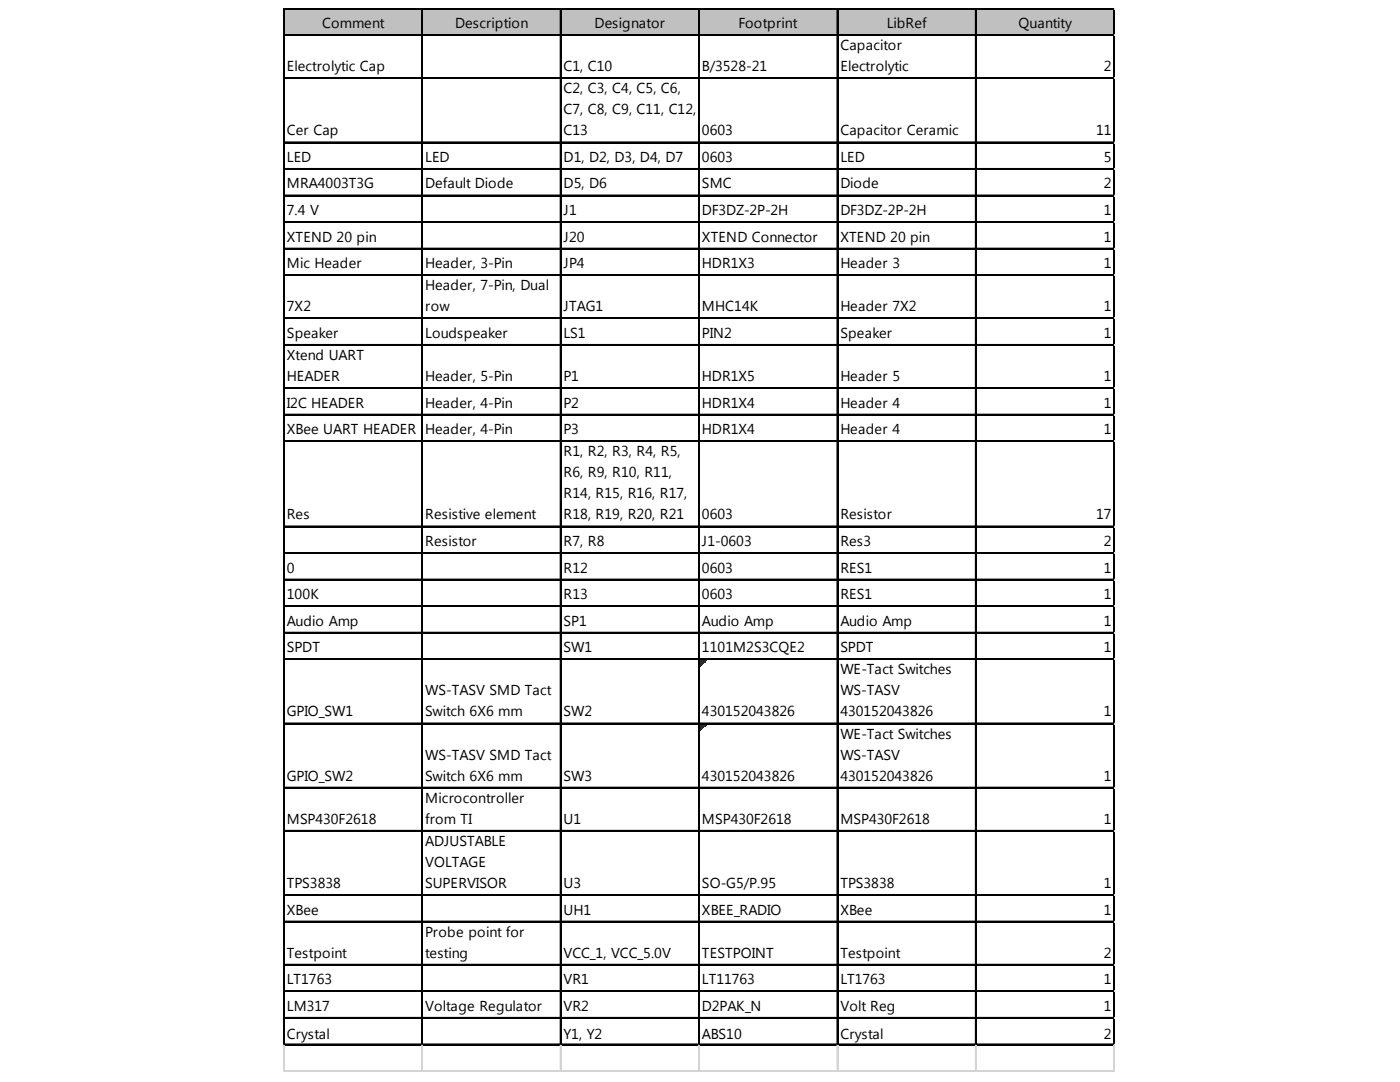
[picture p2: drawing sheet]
<svg xmlns="http://www.w3.org/2000/svg" width="279mm" height="216mm" viewBox="0 0 279 216" stroke-linecap="round" stroke-linejoin="round" font-family="sans-serif">
<defs><g id="words">
<g font-size="2.9">
<text x="64.3" y="5.6">Comment</text>
<text x="90.8" y="5.6">Description</text>
<text x="118.7" y="5.6">Designator</text>
<text x="147.4" y="5.6">Footprint</text>
<text x="177" y="5.6">LibRef</text>
<text x="203.3" y="5.6">Quantity</text>
<text x="167.7" y="10">Capacitor</text>
<text x="57.2" y="14.2">Electrolytic Cap</text>
<text x="112.5" y="14.2">C1, C10</text>
<text x="140.1" y="14.2">B/3528-21</text>
<text x="167.7" y="14.2">Electrolytic</text>
<text x="220.3" y="14.2">2</text>
<text x="112.5" y="18.6">C2, C3, C4, C5, C6,</text>
<text x="112.5" y="22.8">C7, C8, C9, C11, C12,</text>
<text x="57.2" y="27">Cer Cap</text>
<text x="112.5" y="27">C13</text>
<text x="140.1" y="27">0603</text>
<text x="167.7" y="27">Capacitor Ceramic</text>
<text x="218.7" y="27">11</text>
<text x="57.2" y="32.3">LED</text>
<text x="84.9" y="32.3">LED</text>
<text x="112.5" y="32.3">D1, D2, D3, D4, D7</text>
<text x="140.1" y="32.3">0603</text>
<text x="167.7" y="32.3">LED</text>
<text x="220.3" y="32.3">5</text>
<text x="57.2" y="37.6">MRA4003T3G</text>
<text x="84.9" y="37.6">Default Diode</text>
<text x="112.5" y="37.6">D5, D6</text>
<text x="140.1" y="37.6">SMC</text>
<text x="167.7" y="37.6">Diode</text>
<text x="220.3" y="37.6">2</text>
<text x="57.2" y="42.9">7.4 V</text>
<text x="112.5" y="42.9">J1</text>
<text x="140.1" y="42.9">DF3DZ-2P-2H</text>
<text x="167.7" y="42.9">DF3DZ-2P-2H</text>
<text x="220.3" y="42.9">1</text>
<text x="57.2" y="48.2">XTEND 20 pin</text>
<text x="57.2" y="53.5">Mic Header</text>
<text x="84.9" y="53.5">Header, 3-Pin</text>
<text x="112.5" y="48.2">J20</text>
<text x="112.5" y="53.5">JP4</text>
<text x="140.1" y="48.2">XTEND Connector</text>
<text x="140.1" y="53.5">HDR1X3</text>
<text x="167.7" y="48.2">XTEND 20 pin</text>
<text x="167.7" y="53.5">Header 3</text>
<text x="220.3" y="48.2">1</text>
<text x="220.3" y="53.5">1</text>
<text x="84.9" y="57.9">Header, 7-Pin, Dual</text>
<text x="57.2" y="62.1">7X2</text>
<text x="84.9" y="62.1">row</text>
<text x="112.5" y="62.1">JTAG1</text>
<text x="140.1" y="62.1">MHC14K</text>
<text x="167.7" y="62.1">Header 7X2</text>
<text x="220.3" y="62.1">1</text>
<text x="57.2" y="67.4">Speaker</text>
<text x="57.2" y="71.8">Xtend UART</text>
<text x="84.9" y="67.4">Loudspeaker</text>
<text x="112.5" y="67.4">LS1</text>
<text x="140.1" y="67.4">PIN2</text>
<text x="167.7" y="67.4">Speaker</text>
<text x="220.3" y="67.4">1</text>
<text x="57.2" y="76">HEADER</text>
<text x="84.9" y="76">Header, 5-Pin</text>
<text x="112.5" y="76">P1</text>
<text x="140.1" y="76">HDR1X5</text>
<text x="167.7" y="76">Header 5</text>
<text x="220.3" y="76">1</text>
<text x="57.2" y="81.3">I2C HEADER</text>
<text x="84.9" y="81.3">Header, 4-Pin</text>
<text x="112.5" y="81.3">P2</text>
<text x="140.1" y="81.3">HDR1X4</text>
<text x="167.7" y="81.3">Header 4</text>
<text x="220.3" y="81.3">1</text>
<text x="57.2" y="86.6">XBee UART HEADER</text>
<text x="84.9" y="86.6">Header, 4-Pin</text>
<text x="112.5" y="86.6">P3</text>
<text x="140.1" y="86.6">HDR1X4</text>
<text x="167.7" y="86.6">Header 4</text>
<text x="220.3" y="86.6">1</text>
<text x="112.5" y="91.1">R1, R2, R3, R4, R5,</text>
<text x="112.5" y="95.2">R6, R9, R10, R11,</text>
<text x="112.5" y="99.4">R14, R15, R16, R17,</text>
<text x="57.2" y="103.6">Res</text>
<text x="84.9" y="103.6">Resistive element</text>
<text x="112.5" y="103.6">R18, R19, R20, R21</text>
<text x="140.1" y="103.6">0603</text>
<text x="167.7" y="103.6">Resistor</text>
<text x="218.7" y="103.6">17</text>
<text x="84.9" y="108.9">Resistor</text>
<text x="112.5" y="108.9">R7, R8</text>
<text x="140.1" y="108.9">J1-0603</text>
<text x="167.7" y="108.9">Res3</text>
<text x="220.3" y="108.9">2</text>
<text x="57.2" y="114.2">0</text>
<text x="57.2" y="119.5">100K</text>
<text x="112.5" y="114.2">R12</text>
<text x="112.5" y="119.5">R13</text>
<text x="140.1" y="114.2">0603</text>
<text x="140.1" y="119.5">0603</text>
<text x="167.7" y="114.2">RES1</text>
<text x="167.7" y="119.5">RES1</text>
<text x="220.3" y="114.2">1</text>
<text x="220.3" y="119.5">1</text>
<text x="57.2" y="124.8">Audio Amp</text>
<text x="112.5" y="124.8">SP1</text>
<text x="140.1" y="124.8">Audio Amp</text>
<text x="167.7" y="124.8">Audio Amp</text>
<text x="220.3" y="124.8">1</text>
<text x="57.2" y="130.1">SPDT</text>
<text x="112.5" y="130.1">SW1</text>
<text x="140.1" y="130.1">1101M2S3CQE2</text>
<text x="167.7" y="130.1">SPDT</text>
<text x="220.3" y="130.1">1</text>
<text x="167.7" y="134.6">WE-Tact Switches</text>
<text x="57.2" y="143">GPIO_SW1</text>
<text x="84.9" y="138.8">WS-TASV SMD Tact</text>
<text x="84.9" y="143">Switch 6X6 mm</text>
<text x="112.5" y="143">SW2</text>
<text x="140.1" y="143">430152043826</text>
<text x="167.7" y="138.8">WS-TASV</text>
<text x="167.7" y="143">430152043826</text>
<text x="220.3" y="143">1</text>
<text x="167.7" y="147.4">WE-Tact Switches</text>
<text x="57.2" y="155.8">GPIO_SW2</text>
<text x="84.9" y="151.6">WS-TASV SMD Tact</text>
<text x="84.9" y="155.8">Switch 6X6 mm</text>
<text x="112.5" y="155.8">SW3</text>
<text x="140.1" y="155.8">430152043826</text>
<text x="167.7" y="151.6">WS-TASV</text>
<text x="167.7" y="155.8">430152043826</text>
<text x="220.3" y="155.8">1</text>
<text x="84.9" y="160.2">Microcontroller</text>
<text x="57.2" y="164.4">MSP430F2618</text>
<text x="84.9" y="164.4">from TI</text>
<text x="112.5" y="164.4">U1</text>
<text x="140.1" y="164.4">MSP430F2618</text>
<text x="167.7" y="164.4">MSP430F2618</text>
<text x="220.3" y="164.4">1</text>
<text x="84.9" y="168.8">ADJUSTABLE</text>
<text x="84.9" y="173">VOLTAGE</text>
<text x="57.2" y="177.2">TPS3838</text>
<text x="84.9" y="177.2">SUPERVISOR</text>
<text x="112.5" y="177.2">U3</text>
<text x="140.1" y="177.2">SO-G5/P.95</text>
<text x="167.7" y="177.2">TPS3838</text>
<text x="220.3" y="177.2">1</text>
<text x="57.2" y="182.5">XBee</text>
<text x="112.5" y="182.5">UH1</text>
<text x="140.1" y="182.5">XBEE_RADIO</text>
<text x="167.7" y="182.5">XBee</text>
<text x="220.3" y="182.5">1</text>
<text x="57.2" y="191.1">Testpoint</text>
<text x="84.9" y="186.9">Probe point for</text>
<text x="84.9" y="191.1">testing</text>
<text x="112.5" y="191.1">VCC_1, VCC_5.0V</text>
<text x="140.1" y="191.1">TESTPOINT</text>
<text x="167.7" y="191.1">Testpoint</text>
<text x="220.3" y="191.1">2</text>
<text x="57.2" y="196.4">LT1763</text>
<text x="112.5" y="196.4">VR1</text>
<text x="140.1" y="196.4">LT11763</text>
<text x="167.7" y="196.4">LT1763</text>
<text x="220.3" y="196.4">1</text>
<text x="57.2" y="201.7">LM317</text>
<text x="84.9" y="201.7">Voltage Regulator</text>
<text x="112.5" y="201.7">VR2</text>
<text x="140.1" y="201.7">D2PAK_N</text>
<text x="167.7" y="201.7">Volt Reg</text>
<text x="220.3" y="201.7">1</text>
<text x="57.2" y="207.2">Crystal</text>
<text x="112.5" y="207.2">Y1, Y2</text>
<text x="140.1" y="207.2">ABS10</text>
<text x="167.7" y="207.2">Crystal</text>
<text x="220.3" y="207.2">2</text>
</g>
</g></defs>
<path d="M56.7 1.8h165.8v5.3h-165.8z" fill="#c0c0c0"/>
<path d="M139.6 131.7h1.4" fill="none" stroke="#008000" stroke-width=".22"/>
<path d="M139.6 131.7h1.4v.2h-1.4z" fill="#008000"/>
<path d="M139.6 131.9h1.2" fill="none" stroke="#008000" stroke-width=".22"/>
<path d="M139.6 131.9h1.2v.2h-1.2z" fill="#008000"/>
<path d="M139.6 132.1h.9" fill="none" stroke="#008000" stroke-width=".22"/>
<path d="M139.6 132.1h.9v.2h-.9z" fill="#008000"/>
<path d="M139.6 132.3h.7" fill="none" stroke="#008000" stroke-width=".22"/>
<path d="M139.6 132.3h.7v.3h-.7z" fill="#008000"/>
<path d="M139.6 132.6h.5" fill="none" stroke="#008000" stroke-width=".22"/>
<path d="M139.6 132.6h.5v.2h-.5z" fill="#008000"/>
<path d="M139.6 132.8h.3" fill="none" stroke="#008000" stroke-width=".22"/>
<path d="M139.6 132.8h.3v.2h-.3z" fill="#008000"/>
<path d="M139.6 144.5h1.4" fill="none" stroke="#008000" stroke-width=".22"/>
<path d="M139.6 144.5h1.4v.2h-1.4z" fill="#008000"/>
<path d="M139.6 144.7h1.2" fill="none" stroke="#008000" stroke-width=".22"/>
<path d="M139.6 144.7h1.2v.2h-1.2z" fill="#008000"/>
<path d="M139.6 144.9h.9" fill="none" stroke="#008000" stroke-width=".22"/>
<path d="M139.6 144.9h.9v.3h-.9z" fill="#008000"/>
<path d="M139.6 145.2h.7" fill="none" stroke="#008000" stroke-width=".22"/>
<path d="M139.6 145.2h.7v.2h-.7z" fill="#008000"/>
<path d="M139.6 145.4h.5" fill="none" stroke="#008000" stroke-width=".22"/>
<path d="M139.6 145.4h.5v.2h-.5z" fill="#008000"/>
<path d="M139.6 145.6h.3" fill="none" stroke="#008000" stroke-width=".22"/>
<path d="M139.6 145.6h.3v.2h-.3z" fill="#008000"/>
<g fill="none" stroke="#000" stroke-width=".22">
<path d="M56.6 1.6v206.9M56.7 1.6v206.9M56.8 1.6h165.7M56.8 1.7h165.7M56.8 6.9h165.7M56.8 7h165.7M56.8 15.5h165.7M56.8 15.6h165.7M84.2 1.8v206.7M84.3 1.8v206.7M111.8 1.8v206.7M111.9 1.8v206.7"/>
<path d="M139.4 1.8v206.7M139.5 1.8v206.7M167 1.8v206.7M167.2 1.8v206.7M194.7 1.8v206.7M194.8 1.8v206.7M222.3 1.8v206.7M222.4 1.8v206.7M56.8 28.3h165.7M56.8 28.4h165.7M56.8 33.6h165.7M56.8 33.7h165.7"/>
<path d="M56.8 38.9h165.7M56.8 39h165.7M56.8 44.2h165.7M56.8 44.3h165.7M56.8 49.5h165.7M56.8 49.6h165.7M56.8 54.8h165.7M56.8 54.9h165.7M56.8 63.4h165.7M56.8 63.6h165.7M56.8 68.7h165.7M56.8 68.9h165.7"/>
<path d="M56.8 77.4h165.7M56.8 77.5h165.7M56.8 82.7h165.7M56.8 82.8h165.7M56.8 88h165.7M56.8 88.1h165.7M56.8 105h165.7M56.8 105.1h165.7M56.8 110.3h165.7M56.8 110.4h165.7M56.8 115.6h165.7M56.8 115.7h165.7"/>
<path d="M56.8 120.9h165.7M56.8 121h165.7M56.8 126.2h165.7M56.8 126.3h165.7M56.8 131.5h165.7M56.8 131.6h165.7M56.8 144.3h165.7M56.8 144.4h165.7M56.8 157.1h165.7M56.8 157.2h165.7M56.8 165.7h165.7M56.8 165.8h165.7"/>
<path d="M56.8 178.5h165.7M56.8 178.6h165.7M56.8 183.8h165.7M56.8 183.9h165.7M56.8 192.4h165.7M56.8 192.5h165.7M56.8 197.7h165.7M56.8 197.8h165.7M56.8 203h165.7M56.8 203.1h165.7M56.8 208.3h165.7M56.8 208.4h165.7"/>
</g>
<g fill="none" stroke="#d4d4d4" stroke-width=".22">
<path d="M222.5 1.6h.1M56.6 208.5v5.4M56.7 208.5v5.4M84.2 208.5v5.4M84.3 208.5v5.4M111.8 208.5v5.4M111.9 208.5v5.4M139.4 208.5v5.4M139.5 208.5v5.4M167 208.5v5.4M167.2 208.5v5.4M194.7 208.5v5.4"/>
<path d="M194.8 208.5v5.4M222.3 208.5v5.4M222.4 208.5v5.4"/>
</g>
<path d="M222.5 1.6l.1 .2z" fill="#d4d4d4"/>
<path d="M222.5 6.9h.1" fill="none" stroke="#d4d4d4" stroke-width=".22"/>
<path d="M222.5 6.9l.1 .2z" fill="#d4d4d4"/>
<path d="M222.5 15.5h.1" fill="none" stroke="#d4d4d4" stroke-width=".22"/>
<path d="M222.5 15.5l.1 .2z" fill="#d4d4d4"/>
<path d="M222.5 28.3h.1" fill="none" stroke="#d4d4d4" stroke-width=".22"/>
<path d="M222.5 28.3l.1 .2z" fill="#d4d4d4"/>
<path d="M222.5 33.6h.1" fill="none" stroke="#d4d4d4" stroke-width=".22"/>
<path d="M222.5 33.6l.1 .2z" fill="#d4d4d4"/>
<path d="M222.5 38.9h.1" fill="none" stroke="#d4d4d4" stroke-width=".22"/>
<path d="M222.5 38.9l.1 .2z" fill="#d4d4d4"/>
<path d="M222.5 44.2h.1" fill="none" stroke="#d4d4d4" stroke-width=".22"/>
<path d="M222.5 44.2l.1 .2z" fill="#d4d4d4"/>
<path d="M222.5 49.5h.1" fill="none" stroke="#d4d4d4" stroke-width=".22"/>
<path d="M222.5 49.5l.1 .2z" fill="#d4d4d4"/>
<path d="M222.5 54.8h.1" fill="none" stroke="#d4d4d4" stroke-width=".22"/>
<path d="M222.5 54.8l.1 .2z" fill="#d4d4d4"/>
<path d="M222.5 63.4h.1" fill="none" stroke="#d4d4d4" stroke-width=".22"/>
<path d="M222.5 63.4l.1 .3z" fill="#d4d4d4"/>
<path d="M222.5 68.7h.1" fill="none" stroke="#d4d4d4" stroke-width=".22"/>
<path d="M222.5 68.7l.1 .3z" fill="#d4d4d4"/>
<path d="M222.5 77.4h.1" fill="none" stroke="#d4d4d4" stroke-width=".22"/>
<path d="M222.5 77.4l.1 .2z" fill="#d4d4d4"/>
<path d="M222.5 82.7h.1" fill="none" stroke="#d4d4d4" stroke-width=".22"/>
<path d="M222.5 82.7l.1 .2z" fill="#d4d4d4"/>
<path d="M222.5 88h.1" fill="none" stroke="#d4d4d4" stroke-width=".22"/>
<path d="M222.5 88l.1 .2z" fill="#d4d4d4"/>
<path d="M222.5 105h.1" fill="none" stroke="#d4d4d4" stroke-width=".22"/>
<path d="M222.5 105l.1 .2z" fill="#d4d4d4"/>
<path d="M222.5 110.3h.1" fill="none" stroke="#d4d4d4" stroke-width=".22"/>
<path d="M222.5 110.3l.1 .2z" fill="#d4d4d4"/>
<path d="M222.5 115.6h.1" fill="none" stroke="#d4d4d4" stroke-width=".22"/>
<path d="M222.5 115.6l.1 .2z" fill="#d4d4d4"/>
<path d="M222.5 120.9h.1" fill="none" stroke="#d4d4d4" stroke-width=".22"/>
<path d="M222.5 120.9l.1 .2z" fill="#d4d4d4"/>
<path d="M222.5 126.2h.1" fill="none" stroke="#d4d4d4" stroke-width=".22"/>
<path d="M222.5 126.2l.1 .2z" fill="#d4d4d4"/>
<path d="M222.5 131.5h.1" fill="none" stroke="#d4d4d4" stroke-width=".22"/>
<path d="M222.5 131.5l.1 .2z" fill="#d4d4d4"/>
<path d="M222.5 144.3h.1" fill="none" stroke="#d4d4d4" stroke-width=".22"/>
<path d="M222.5 144.3l.1 .2z" fill="#d4d4d4"/>
<path d="M222.5 157.1h.1" fill="none" stroke="#d4d4d4" stroke-width=".22"/>
<path d="M222.5 157.1l.1 .2z" fill="#d4d4d4"/>
<path d="M222.5 165.7h.1" fill="none" stroke="#d4d4d4" stroke-width=".22"/>
<path d="M222.5 165.7l.1 .2z" fill="#d4d4d4"/>
<path d="M222.5 178.5h.1" fill="none" stroke="#d4d4d4" stroke-width=".22"/>
<path d="M222.5 178.5l.1 .2z" fill="#d4d4d4"/>
<path d="M222.5 183.8h.1" fill="none" stroke="#d4d4d4" stroke-width=".22"/>
<path d="M222.5 183.8l.1 .2z" fill="#d4d4d4"/>
<path d="M222.5 192.4h.1" fill="none" stroke="#d4d4d4" stroke-width=".22"/>
<path d="M222.5 192.4l.1 .2z" fill="#d4d4d4"/>
<path d="M222.5 197.7h.1" fill="none" stroke="#d4d4d4" stroke-width=".22"/>
<path d="M222.5 197.7l.1 .2z" fill="#d4d4d4"/>
<path d="M222.5 203h.1" fill="none" stroke="#d4d4d4" stroke-width=".22"/>
<path d="M222.5 203l.1 .2z" fill="#d4d4d4"/>
<path d="M222.5 208.3h.1" fill="none" stroke="#d4d4d4" stroke-width=".22"/>
<path d="M222.5 208.3l.1 .2z" fill="#d4d4d4"/>
<path d="M56.6 213.6h166M56.6 213.7h166" fill="none" stroke="#d4d4d4" stroke-width=".22"/>
<use href="#words"/>
</svg>
